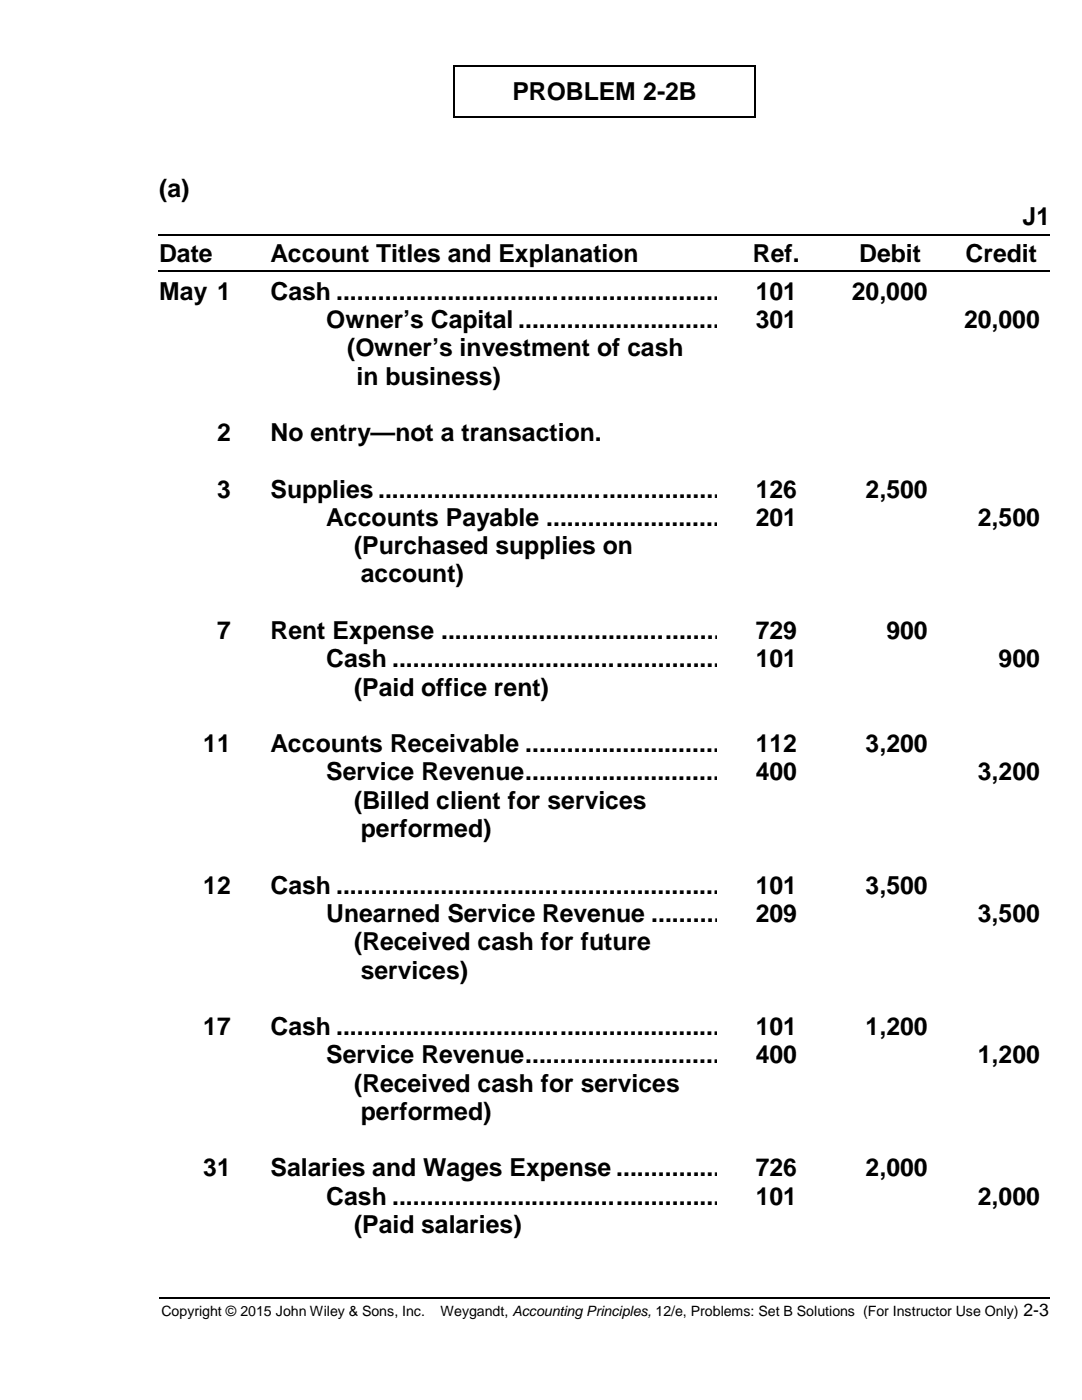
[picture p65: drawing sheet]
<svg xmlns="http://www.w3.org/2000/svg" width="216mm" height="279mm" viewBox="0 0 216 279" stroke-linecap="round" stroke-linejoin="round" font-family="sans-serif">
<defs><g id="words">
<g font-size="5">
<text x="102.2" y="20">PROBLEM 2-2B</text>
<text x="31.7" y="39.3">(a)</text>
<text x="204" y="44.9">J1</text>
<text x="31.7" y="52.2">Date</text>
<text x="54" y="52.2">Account Titles and Explanation</text>
<text x="150.2" y="52.2">Ref.</text>
<text x="171.4" y="52.2">Debit</text>
<text x="192.7" y="52.2">Credit</text>
<text x="31.7" y="59.8">May 1</text>
<text x="54" y="59.8">Cash .......................................................</text>
<text x="150.8" y="59.8">101</text>
<text x="170" y="59.8">20,000</text>
<text x="65.1" y="65.4">Owner’s Capital .............................</text>
<text x="150.8" y="65.4">301</text>
<text x="192.4" y="65.4">20,000</text>
<text x="69.3" y="71.1">(Owner’s investment of cash</text>
<text x="71.1" y="76.8">in business)</text>
<text x="43.3" y="88">2</text>
<text x="54" y="88">No entry—not a transaction.</text>
<text x="43.3" y="99.3">3</text>
<text x="54" y="99.3">Supplies .................................................</text>
<text x="150.8" y="99.3">126</text>
<text x="172.7" y="99.3">2,500</text>
<text x="65.1" y="104.9">Accounts Payable .........................</text>
<text x="150.8" y="104.9">201</text>
<text x="195.1" y="104.9">2,500</text>
<text x="70.7" y="110.6">(Purchased supplies on</text>
<text x="72" y="116.2">account)</text>
<text x="43.3" y="127.6">7</text>
<text x="54" y="127.6">Rent Expense ........................................</text>
<text x="150.8" y="127.6">729</text>
<text x="176.9" y="127.6">900</text>
<text x="65.1" y="133.2">Cash ...............................................</text>
<text x="150.8" y="133.2">101</text>
<text x="199.3" y="133.2">900</text>
<text x="70.7" y="138.8">(Paid office rent)</text>
<text x="40.6" y="150.1">11</text>
<text x="54" y="150.1">Accounts Receivable ............................</text>
<text x="65.1" y="155.7">Service Revenue............................</text>
<text x="150.8" y="150.1">112</text>
<text x="150.8" y="155.7">400</text>
<text x="172.7" y="150.1">3,200</text>
<text x="195.1" y="155.7">3,200</text>
<text x="70.7" y="161.4">(Billed client for services</text>
<text x="72" y="167">performed)</text>
<text x="40.6" y="178.4">12</text>
<text x="54" y="178.4">Cash .......................................................</text>
<text x="150.8" y="178.4">101</text>
<text x="172.7" y="178.4">3,500</text>
<text x="65.1" y="184">Unearned Service Revenue ..........</text>
<text x="150.8" y="184">209</text>
<text x="195.1" y="184">3,500</text>
<text x="70.7" y="189.6">(Received cash for future</text>
<text x="72" y="195.3">services)</text>
<text x="40.6" y="206.5">17</text>
<text x="54" y="206.5">Cash .......................................................</text>
<text x="150.8" y="206.5">101</text>
<text x="172.7" y="206.5">1,200</text>
<text x="65.1" y="212.2">Service Revenue............................</text>
<text x="150.8" y="212.2">400</text>
<text x="195.1" y="212.2">1,200</text>
<text x="70.7" y="217.8">(Received cash for services</text>
<text x="72" y="223.5">performed)</text>
<text x="40.6" y="234.8">31</text>
<text x="54" y="234.8">Salaries and Wages Expense ...............</text>
<text x="150.8" y="234.8">726</text>
<text x="172.7" y="234.8">2,000</text>
<text x="65.1" y="240.4">Cash ...............................................</text>
<text x="150.8" y="240.4">101</text>
<text x="195.1" y="240.4">2,000</text>
<text x="70.7" y="246.1">(Paid salaries)</text>
</g>
<text font-size="3.5" x="204.2" y="262.6">2-3</text>
<g font-size="2.8">
<text x="32.2" y="262.6">Copyright © 2015 John Wiley &amp; Sons, Inc.</text>
<text x="87.9" y="262.6">Weygandt, Accounting Principles, 12/e, Problems: Set B Solutions (For Instructor Use Only)</text>
</g>
</g></defs>
<path d="M31.7 259h177.8" fill="none" stroke="#000" stroke-width=".25"/>
<g fill="#000">
<path d="M90.6 13h.2v.3h-.2zM150.5 13h.2v.3h-.2zM90.6 23.2h.2v.2h-.2zM150.5 23.2h.2v.2h-.2zM49.2 46.7h.2v.2h-.2zM49.2 54.1h.2v.2h-.2zM54 46.7h.2v.2h-.2zM54 54.1h.2v.2h-.2zM142.9 46.7h.2v.2h-.2zM142.9 54.1h.2v.2h-.2zM147.7 46.7h.2v.2h-.2zM147.7 54.1h.2v.2h-.2z"/>
<path d="M161.9 46.7h.2v.2h-.2zM161.9 54.1h.2v.2h-.2zM166.7 46.7h.2v.2h-.2zM166.7 54.1h.2v.2h-.2zM185.8 46.7h.2v.2h-.2zM185.8 54.1h.2v.2h-.2zM190.5 46.7h.2v.2h-.2zM190.5 54.1h.2v.2h-.2z"/>
</g>
<g fill="none" stroke="#000" stroke-width=".21">
<path d="M90.7 13.3v9.9M90.8 13.1h59.7M150.6 13.3v9.9M90.8 23.3h59.7M31.5 46.8h17.7M31.5 54.2h17.7M49.5 46.8h4.4M49.5 54.2h4.4M54.2 46.8h88.6M54.2 54.2h88.6M143.1 46.8h4.5M143.1 54.2h4.5"/>
<path d="M147.9 46.8h14M147.9 54.2h14M162.2 46.8h4.5M162.2 54.2h4.5M167 46.8h18.7M167 54.2h18.7M186 46.8h4.5M186 54.2h4.5M190.8 46.8h18.7M190.8 54.2h18.7"/>
</g>
<use href="#words"/>
</svg>
